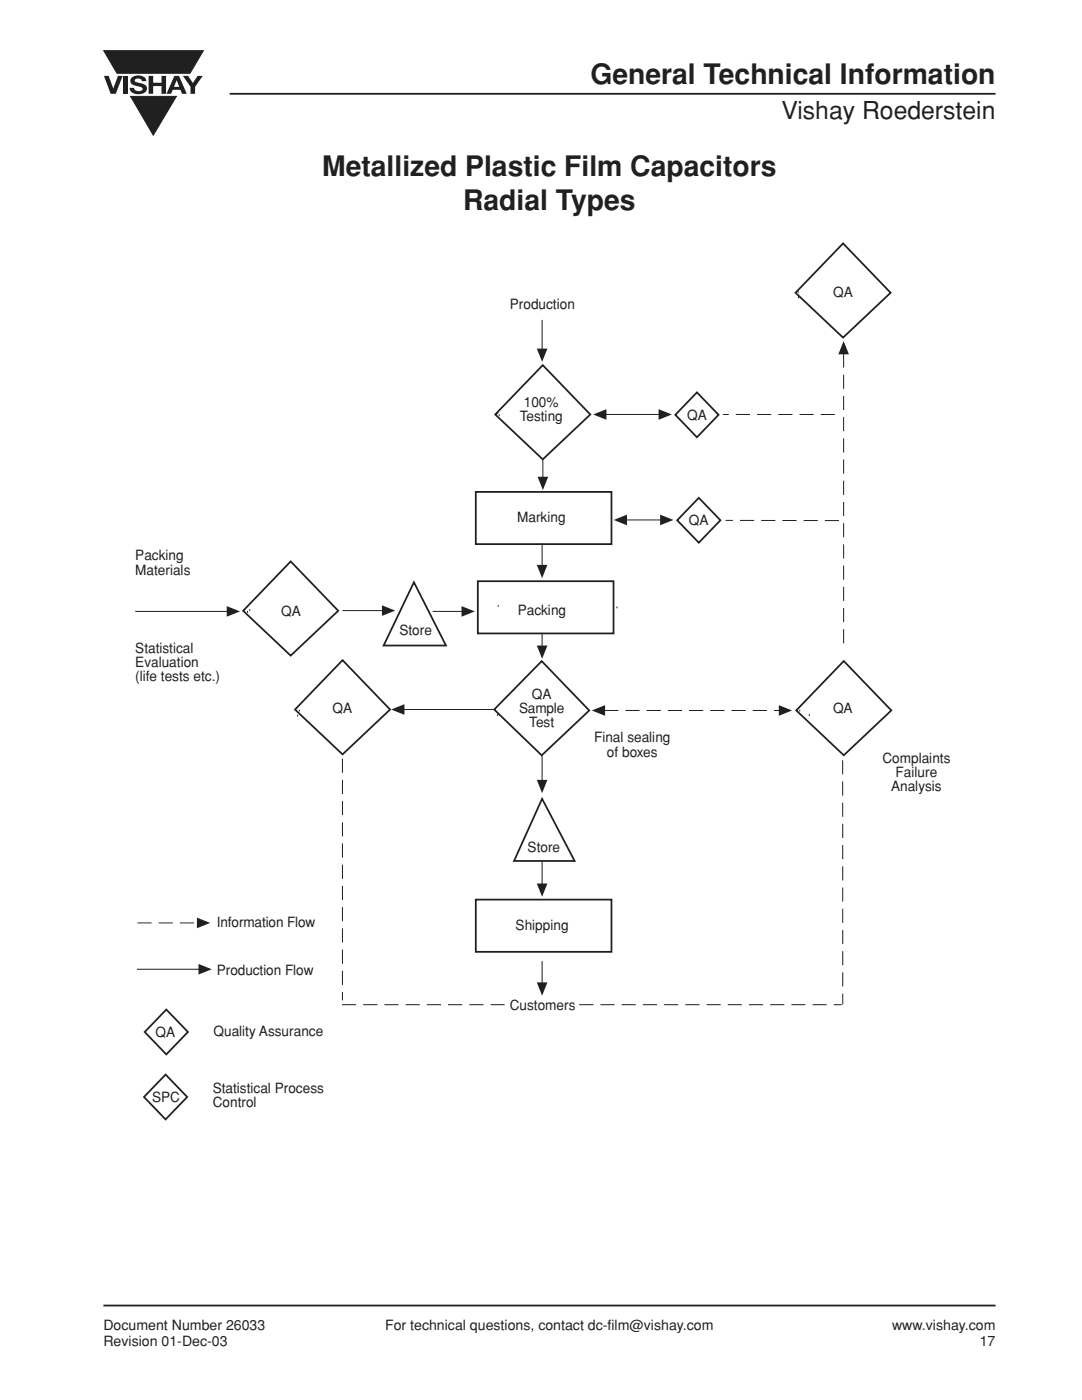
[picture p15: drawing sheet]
<svg xmlns="http://www.w3.org/2000/svg" width="216mm" height="279mm" viewBox="0 0 216 279" stroke-linecap="round" stroke-linejoin="round" font-family="sans-serif">
<defs><g id="words">
<g font-size="5.6" fill="#231f20">
<text x="117.8" y="16.7">General Technical Information</text>
<text x="64.3" y="35.2">Metallized Plastic Film Capacitors</text>
<text x="92.4" y="42">Radial Types</text>
</g>
<text font-size="4.9" fill="#231f20" x="155.9" y="23.8">Vishay Roederstein</text>
<g font-size="2.8" fill="#231f20">
<text x="166.2" y="59.2">QA</text>
<text x="101.7" y="61.7">Production</text>
<text x="104.5" y="81.3">100%</text>
<text x="137.1" y="83.8">QA</text>
<text x="103.7" y="84.1">Testing</text>
<text x="103.2" y="104.2">Marking</text>
<text x="137.5" y="104.7">QA</text>
<text x="27" y="111.9">Packing</text>
<text x="27" y="114.7">Materials</text>
<text x="56.1" y="122.9">QA</text>
<text x="103.3" y="122.7">Packing</text>
<text x="27" y="130.2">Statistical</text>
<text x="79.7" y="126.7">Store</text>
<text x="27" y="133.1">Evaluation</text>
<text x="27" y="135.9">(life tests etc.)</text>
<text x="66.4" y="142.4">QA</text>
<text x="103.6" y="142.3">Sample</text>
<text x="106.1" y="139.5">QA</text>
<text x="166.2" y="142.4">QA</text>
<text x="105.6" y="145.2">Test</text>
<text x="118.5" y="148.2">Final sealing</text>
<text x="121.1" y="151">of boxes</text>
<text x="176.1" y="152.2">Complaints</text>
<text x="178.7" y="155">Failure</text>
<text x="177.8" y="157.8">Analysis</text>
<text x="105.3" y="170">Store</text>
<text x="43.3" y="185">Information Flow</text>
<text x="102.9" y="185.7">Shipping</text>
<text x="43.3" y="194.5">Production Flow</text>
<text x="101.7" y="201.5">Customers</text>
<text x="31" y="206.9">QA</text>
<text x="42.6" y="206.8">Quality Assurance</text>
<text x="30.3" y="220">SPC</text>
<text x="42.4" y="218.1">Statistical Process</text>
<text x="42.4" y="220.9">Control</text>
<text x="20.6" y="265.5">Document Number 26033</text>
<text x="20.6" y="268.7">Revision 01-Dec-03</text>
<text x="76.8" y="265.5">For technical questions, contact dc-film@vishay.com</text>
<text x="178" y="265.5">www.vishay.com</text>
<text x="195.5" y="268.7">17</text>
</g>
</g></defs>
<path d="M45.8 18.7h152.9M20.6 260.6h178.1" fill="none" stroke="#231f20" stroke-width=".36"/>
<g fill="#231f20">
<path d="M20.7 15.1h1l.9 2.6 .9-2.6h1l-1.4 3.6h-1z"/>
<path d="M24.6 15.1h.9v3.6h-.9z"/>
<path d="M26.3 15.4a2.08 2.08 0 0 1 2.8 .4l.1 .4h-.9a.78 .78 0 0 0-.7-.5 .78 .78 0 0 0-.7 .4l.2 .3 1 .2a1.07 1.07 0 0 1 1.2 1 1.07 1.07 0 0 1-1.1 1.1 1.72 1.72 0 0 1-2.3-1.2h.8a.95 .95 0 0 0 .8 .7 .95 .95 0 0 0 1-.5 1.3 1.3 0 0 0-1.3-.5 1.03 1.03 0 0 1-1-.6 1.03 1.03 0 0 1 .1-1.2z"/>
<path d="M29.7 15.1h.9v1.4h1.6v-1.4h.9v3.6h-.9v-1.5h-1.6v1.5h-.9z"/>
<path d="M36.5 15.1h1l1 1.5 .9-1.5h1.1l-1.6 2.2v1.4h-.9v-1.4z"/>
<path d="M20.7 10.1h19.9l-2.7 4.5h-14.6z"/>
<path d="M34.8 15.1h.9l1.6 3.6h-1l-.3-.8h-1.5l-.4 .8h-.9zM35.2 16l-.5 1.3h1.1z"/>
</g>
<path d="M20.7 10.1h19.9l-2.7 4.5h-14.6z" fill="none" stroke="#231f20" stroke-width=".2"/>
<path d="M26.1 19.2h9.1l-4.6 7.8z" fill="#231f20"/>
<path d="M26.1 19.2h9.1l-4.6 7.8zM27 122h18.4" fill="none" stroke="#231f20" stroke-width=".2"/>
<path d="M139.1 78.3l4.3 4.5-4.3 4.5-4.3-4.5zM139.4 99.4l4.4 4.4-4.4 4.5-4.3-4.5zM82.6 116.2l6.4 12.6h-12.4z" fill="none" stroke="#231f20" stroke-width=".35"/>
<path d="M45.2 121l2.7 1-2.7 1.1z" fill-rule="evenodd" fill="#231f20"/>
<path d="M86.3 122h6" fill="none" stroke="#231f20" stroke-width=".2"/>
<path d="M92.1 121l2.6 1-2.6 1.1z" fill-rule="evenodd" fill="#231f20"/>
<path d="M68.3 121.9h8.1" fill="none" stroke="#231f20" stroke-width=".2"/>
<path d="M76.2 120.8l2.7 1.1-2.7 1z" fill-rule="evenodd" fill="#231f20"/>
<path d="M108.2 63.8v5.9" fill="none" stroke="#231f20" stroke-width=".2"/>
<path d="M107.1 69.6h2.1l-1 2.6z" fill-rule="evenodd" fill="#231f20"/>
<path d="M108.3 91.7v3.6" fill="none" stroke="#231f20" stroke-width=".2"/>
<path d="M107.3 95.1h2.1l-1.1 2.7z" fill-rule="evenodd" fill="#231f20"/>
<path d="M108.2 108.5v4.4" fill="none" stroke="#231f20" stroke-width=".2"/>
<path d="M107.1 112.7h2.1l-1 2.7z" fill-rule="evenodd" fill="#231f20"/>
<path d="M124.9 103.8h7" fill="none" stroke="#231f20" stroke-width=".2"/>
<g fill="#231f20">
<path d="M122.5 103.8l2.6-1.1v2.1z" fill-rule="evenodd"/>
<path d="M131.7 102.7l2.7 1.1-2.7 1z" fill-rule="evenodd"/>
</g>
<path d="M168.3 70.5v59.3" fill="none" stroke="#231f20" stroke-width=".2" stroke-dasharray="2.8 1.4" stroke-linecap="butt"/>
<path d="M168.3 68.1l1.1 2.6h-2.1z" fill-rule="evenodd" fill="#231f20"/>
<path d="M166.6 82.7h-22.4M120.6 141.8h35" fill="none" stroke="#231f20" stroke-width=".2" stroke-dasharray="2.8 1.4" stroke-linecap="butt"/>
<g fill="#231f20">
<path d="M118.1 141.8l2.6-1.1v2.1z" fill-rule="evenodd"/>
<path d="M155.4 140.7l2.7 1.1-2.7 1z" fill-rule="evenodd"/>
</g>
<path d="M115.6 200.5h52.4" fill="none" stroke="#231f20" stroke-width=".2" stroke-dasharray="2.8 1.4" stroke-linecap="butt"/>
<path d="M120.8 82.7h10.8" fill="none" stroke="#231f20" stroke-width=".2"/>
<g fill="#231f20">
<path d="M118.4 82.7l2.6-1v2.1z" fill-rule="evenodd"/>
<path d="M131.4 81.7l2.7 1-2.7 1.1z" fill-rule="evenodd"/>
</g>
<path d="M167.4 103.9h-22.6M68.3 151.4v48.2" fill="none" stroke="#231f20" stroke-width=".2" stroke-dasharray="2.8 1.4" stroke-linecap="butt"/>
<path d="M94.9 98.2h27.1v10.4h-27.1zM108.1 131.9l9.5 9.9-9.5 8.9-9.5-9.1zM99.2 142.7h.1M94.9 179.5h27.1v10.5h-27.1z" fill="none" stroke="#231f20" stroke-width=".35"/>
<path d="M108.2 126.4v2.6" fill="none" stroke="#231f20" stroke-width=".2"/>
<path d="M107.1 128.8h2.1l-1 2.7z" fill-rule="evenodd" fill="#231f20"/>
<path d="M108.2 191.8v4.4" fill="none" stroke="#231f20" stroke-width=".2"/>
<path d="M107.1 196.1h2.1l-1 2.6z" fill-rule="evenodd" fill="#231f20"/>
<path d="M108.2 150.7v5.1" fill="none" stroke="#231f20" stroke-width=".2"/>
<path d="M107.1 155.6h2.1l-1 2.7z" fill-rule="evenodd" fill="#231f20"/>
<path d="M168.1 151.7l.1 48.8M68.2 200.5h32.5" fill="none" stroke="#231f20" stroke-width=".2" stroke-dasharray="2.8 1.4" stroke-linecap="butt"/>
<g fill="none" stroke="#231f20" stroke-width=".35">
<path d="M159.2 59.3h.1M168.2 48.6l9.5 9.8-9.5 9-9.5-9zM108.3 72.9l9.5 9.8-9.5 9-9.5-9zM99.2 82.4h.1M58 112l9.5 9.9-9.5 8.9-9.5-8.9zM95.3 116h27.1v10.4h-27.1zM49.3 122.1h.1M68.4 131.8l9.4 9.8-9.4 9-9.5-9zM99.3 120.9h.1M168.4 131.9l9.5 9.9-9.5 8.9-9.5-8.9zM59.6 141.8h.1M108.2 159.4l6.5 12.4h-12.1z"/>
<path d="M159.5 141.8h.1M161.4 142.7h.1"/>
</g>
<path d="M108.2 171.8v4.7" fill="none" stroke="#231f20" stroke-width=".2"/>
<path d="M107.1 176.3h2.1l-1 2.7z" fill-rule="evenodd" fill="#231f20"/>
<path d="M27.4 184.2h12.1" fill="none" stroke="#231f20" stroke-width=".2" stroke-dasharray="2.8 1.4" stroke-linecap="butt"/>
<path d="M39.3 183.1l2.6 1.1-2.6 1z" fill-rule="evenodd" fill="#231f20"/>
<path d="M33 214.5l4.4 4.4-4.4 4.5-4.3-4.5zM33.2 201.5l4.3 4.5-4.3 4.4-4.3-4.4z" fill="none" stroke="#231f20" stroke-width=".35"/>
<path d="M27.3 193.4h12.5" fill="none" stroke="#231f20" stroke-width=".2"/>
<path d="M39.6 192.4l2.7 1-2.7 1.1z" fill-rule="evenodd" fill="#231f20"/>
<path d="M80.5 141.6h18.1" fill="none" stroke="#231f20" stroke-width=".2"/>
<path d="M78.1 141.6l2.6-1.1v2.2z" fill-rule="evenodd" fill="#231f20"/>
<use href="#words"/>
</svg>
